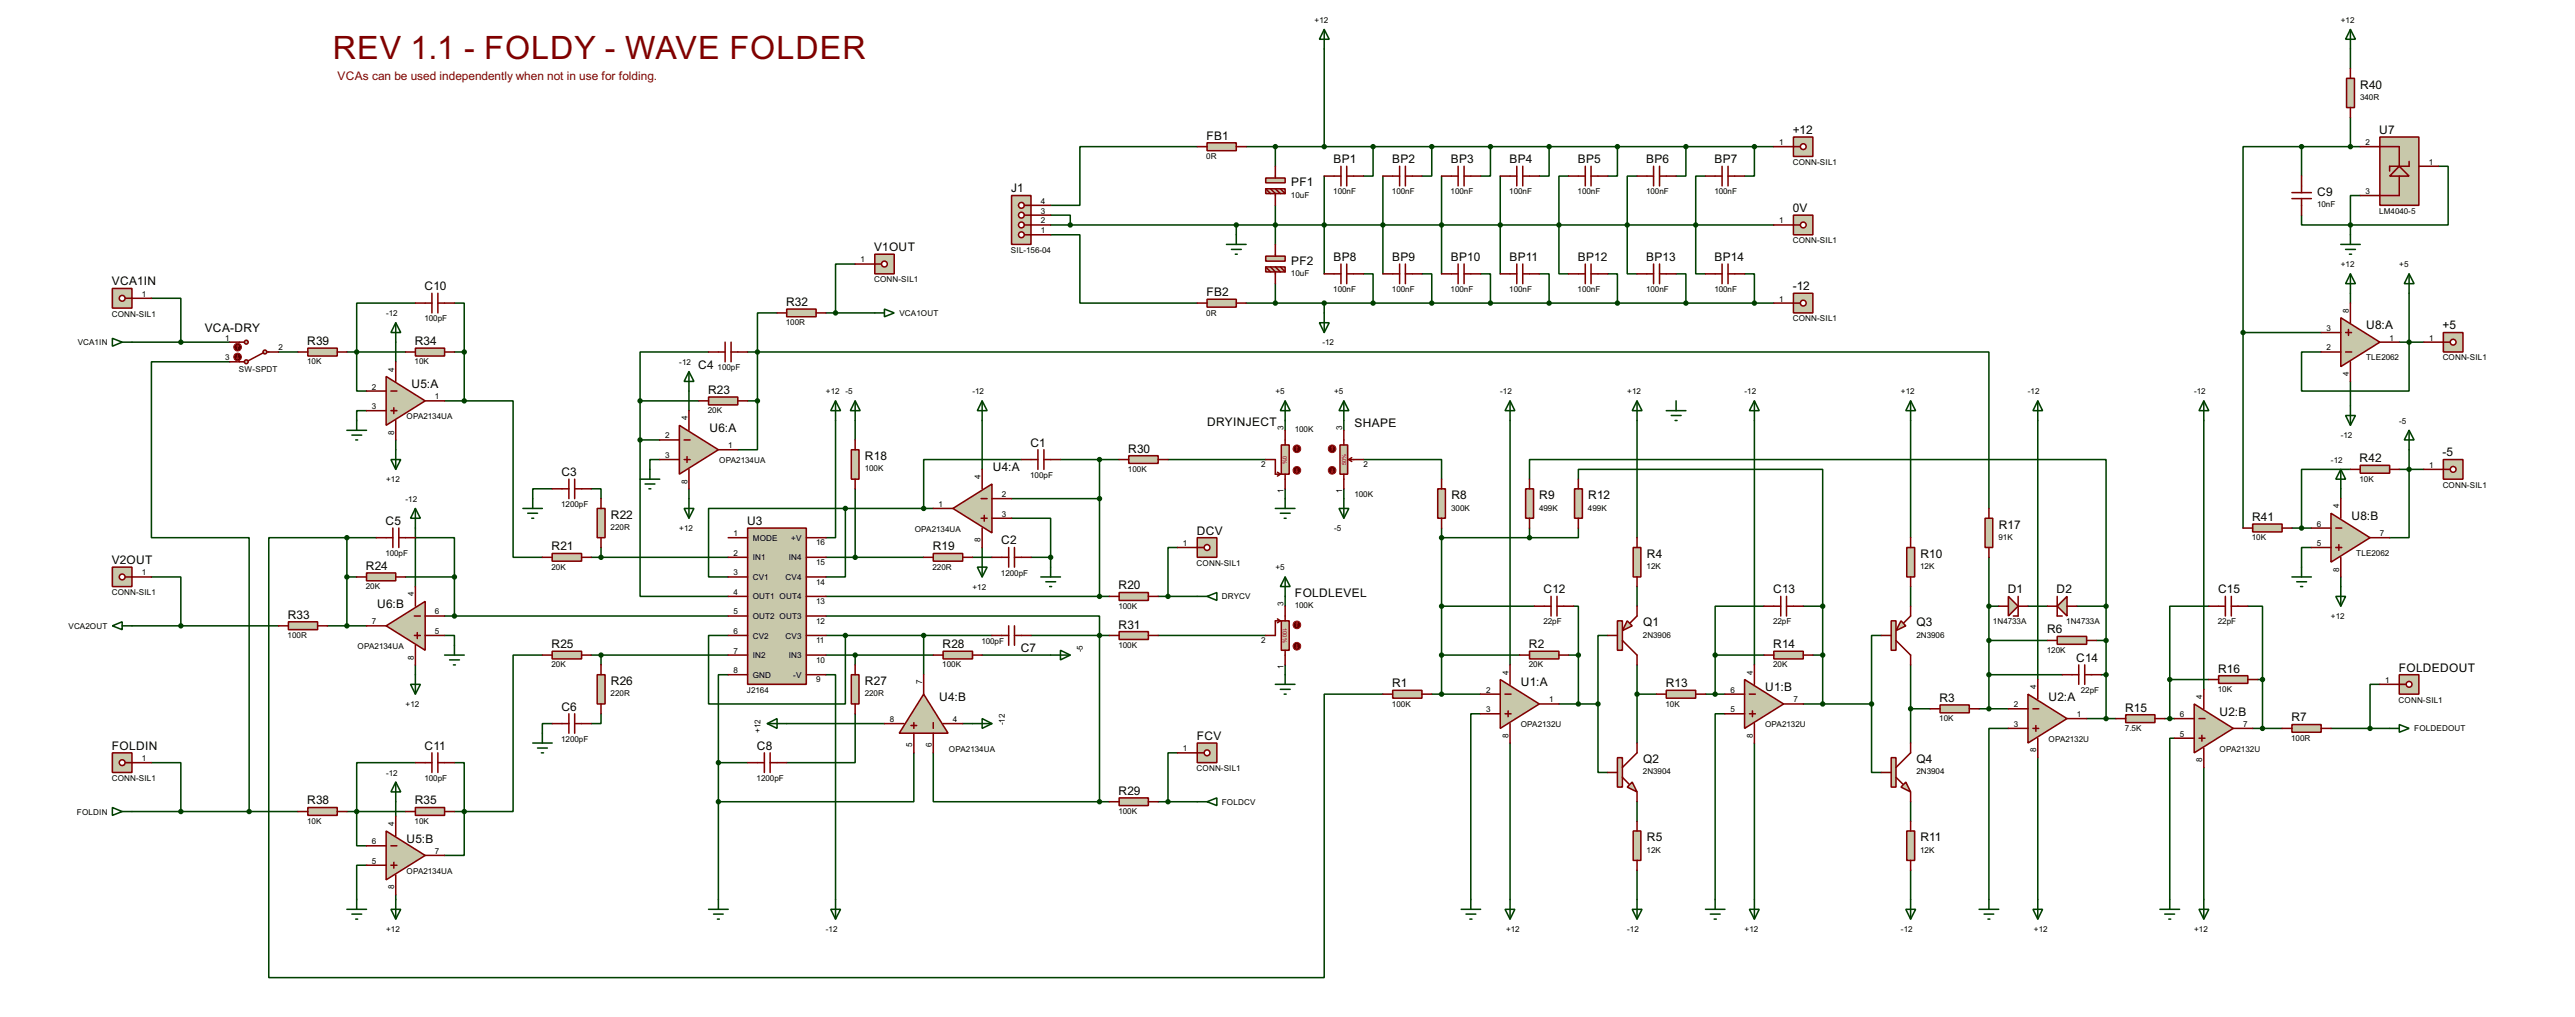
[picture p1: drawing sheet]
<svg xmlns="http://www.w3.org/2000/svg" width="669mm" height="264mm" viewBox="0 0 669 264" stroke-linecap="round" stroke-linejoin="round" font-family="sans-serif">
<defs><g id="words">
<text font-size="9.4" fill="#800000" x="86.5" y="15.2">REV 1.1 - FOLDY - WAVE FOLDER</text>
<text font-size="3.5" fill="#800000" x="87.7" y="20.7">VCAs can be used independently when not in use for folding.</text>
<g font-size="3.5">
<text x="613.4" y="23">R40</text>
<text x="465.9" y="34.8">+12</text>
<text x="618.4" y="34.8">U7</text>
<text x="313.6" y="36.3">FB1</text>
<text x="346.6" y="42.4">BP1</text>
<text x="361.8" y="42.4">BP2</text>
<text x="377.1" y="42.4">BP3</text>
<text x="392.3" y="42.4">BP4</text>
<text x="410.1" y="42.4">BP5</text>
<text x="427.9" y="42.4">BP6</text>
<text x="445.6" y="42.4">BP7</text>
<text x="262.8" y="50">J1</text>
<text x="335.6" y="48.5">PF1</text>
<text x="602.3" y="51">C9</text>
<text x="465.9" y="55.1">0V</text>
<text x="227.2" y="65.3">V1OUT</text>
<text x="335.6" y="68.8">PF2</text>
<text x="346.6" y="67.8">BP8</text>
<text x="361.8" y="67.8">BP9</text>
<text x="377.1" y="67.8">BP10</text>
<text x="392.3" y="67.8">BP11</text>
<text x="410.1" y="67.8">BP12</text>
<text x="427.9" y="67.8">BP13</text>
<text x="445.6" y="67.8">BP14</text>
<text x="29.1" y="74.1">VCA1IN</text>
<text x="110.4" y="75.4">C10</text>
<text x="313.6" y="76.9">FB2</text>
<text x="465.9" y="75.4">-12</text>
<text x="204.3" y="79.5">R32</text>
<text x="53.2" y="86.4">VCA-DRY</text>
<text x="79.9" y="89.6">R39</text>
<text x="107.8" y="89.6">R34</text>
<text x="615" y="85.6">U8:A</text>
<text x="634.8" y="85.6">+5</text>
<text x="181.5" y="95.8">C4</text>
<text x="107" y="100.8">U5:A</text>
<text x="184" y="102.4">R23</text>
<text x="184.4" y="112.3">U6:A</text>
<text x="313.7" y="110.7">DRYINJECT</text>
<text x="352.1" y="111">SHAPE</text>
<text x="224.8" y="119.6">R18</text>
<text x="267.8" y="116.1">C1</text>
<text x="293.2" y="117.6">R30</text>
<text x="634.8" y="118.6">-5</text>
<text x="145.9" y="123.7">C3</text>
<text x="258.1" y="122.4">U4:A</text>
<text x="613.3" y="120.1">R42</text>
<text x="377.2" y="129.7">R8</text>
<text x="400.1" y="129.7">R9</text>
<text x="412.8" y="129.7">R12</text>
<text x="100.2" y="136.4">C5</text>
<text x="158.8" y="134.8">R22</text>
<text x="194.2" y="136.4">U3</text>
<text x="519.5" y="137.4">R17</text>
<text x="585.3" y="135.4">R41</text>
<text x="611.2" y="135.1">U8:B</text>
<text x="143.4" y="143">R21</text>
<text x="242.4" y="143">R19</text>
<text x="260.2" y="141.5">C2</text>
<text x="311" y="138.9">DCV</text>
<text x="29.1" y="146.6">V2OUT</text>
<text x="95.1" y="148.1">R24</text>
<text x="428" y="145">R4</text>
<text x="499.1" y="145">R10</text>
<text x="290.7" y="153.2">R20</text>
<text x="336.6" y="155.1">FOLDLEVEL</text>
<text x="401.2" y="154.2">C12</text>
<text x="460.9" y="154.2">C13</text>
<text x="521.8" y="154.2">D1</text>
<text x="534.5" y="154.2">D2</text>
<text x="576.5" y="154.2">C15</text>
<text x="74.8" y="160.8">R33</text>
<text x="98.1" y="158">U6:B</text>
<text x="290.7" y="163.3">R31</text>
<text x="427" y="162.8">Q1</text>
<text x="498.1" y="162.8">Q3</text>
<text x="532" y="164.6">R6</text>
<text x="143.4" y="168.4">R25</text>
<text x="245" y="168.4">R28</text>
<text x="265.3" y="169.4">C7</text>
<text x="397.4" y="168.4">R2</text>
<text x="460.9" y="168.4">R14</text>
<text x="539.6" y="172">C14</text>
<text x="158.8" y="178">R26</text>
<text x="224.8" y="178">R27</text>
<text x="361.8" y="178.6">R1</text>
<text x="395.3" y="178.3">U1:A</text>
<text x="432.9" y="178.6">R13</text>
<text x="458.8" y="179.6">U1:B</text>
<text x="576.5" y="174.8">R16</text>
<text x="623.4" y="174.5">FOLDEDOUT</text>
<text x="145.9" y="184.7">C6</text>
<text x="244.1" y="182.1">U4:B</text>
<text x="504.1" y="182.4">R3</text>
<text x="532.4" y="182.1">U2:A</text>
<text x="552.3" y="184.9">R15</text>
<text x="576.9" y="185.9">U2:B</text>
<text x="595.5" y="187.5">R7</text>
<text x="29.1" y="194.8">FOLDIN</text>
<text x="110.4" y="194.8">C11</text>
<text x="196.7" y="194.8">C8</text>
<text x="311" y="192.3">FCV</text>
<text x="427" y="198.3">Q2</text>
<text x="498.1" y="198.3">Q4</text>
<text x="79.9" y="209">R38</text>
<text x="107.8" y="209">R35</text>
<text x="290.7" y="206.5">R29</text>
<text x="105.7" y="219">U5:B</text>
<text x="428" y="218.6">R5</text>
<text x="499.1" y="218.6">R11</text>
</g>
<g font-size="2.4">
<text x="341.7" y="5.9">+12</text>
<text x="608.4" y="5.9">+12</text>
<text x="613.4" y="26">340R</text>
<text x="313.5" y="41.3">0R</text>
<text x="462.4" y="37.7">1</text>
<text x="614.8" y="37.7">2</text>
<text x="465.9" y="42.9">CONN-SIL1</text>
<text x="631.2" y="42.8">1</text>
<text x="270.5" y="52.9">4</text>
<text x="335.5" y="51.4">10uF</text>
<text x="346.5" y="50.5">100nF</text>
<text x="361.8" y="50.5">100nF</text>
<text x="377" y="50.5">100nF</text>
<text x="392.3" y="50.5">100nF</text>
<text x="410" y="50.5">100nF</text>
<text x="427.8" y="50.5">100nF</text>
<text x="445.6" y="50.5">100nF</text>
<text x="602.2" y="53.9">10nF</text>
<text x="614.8" y="50.4">3</text>
<text x="270.5" y="58.1">2</text>
<text x="270.5" y="55.5">3</text>
<text x="462.4" y="58.1">1</text>
<text x="618.3" y="55.6">LM4040-5</text>
<text x="262.7" y="65.7">SIL-156-04</text>
<text x="270.5" y="60.6">1</text>
<text x="465.9" y="63.2">CONN-SIL1</text>
<text x="223.7" y="68.2">1</text>
<text x="335.5" y="71.6">10uF</text>
<text x="608.4" y="69.4">+12</text>
<text x="623.6" y="69.4">+5</text>
<text x="36.9" y="77.1">1</text>
<text x="227.2" y="73.4">CONN-SIL1</text>
<text x="346.5" y="75.9">100nF</text>
<text x="361.8" y="75.9">100nF</text>
<text x="377" y="75.9">100nF</text>
<text x="392.3" y="75.9">100nF</text>
<text x="410" y="75.9">100nF</text>
<text x="427.8" y="75.9">100nF</text>
<text x="445.6" y="75.9">100nF</text>
<text x="29" y="82.2">CONN-SIL1</text>
<text x="100.4" y="82.1">-12</text>
<text x="110.3" y="83.5">100pF</text>
<text x="233.7" y="82.1">VCA1OUT</text>
<text x="313.5" y="82">0R</text>
<text x="462.4" y="78.3">1</text>
<text x="465.9" y="83.5">CONN-SIL1</text>
<text x="610.5" y="81.3" transform="rotate(-90 610.5 81.3)">8</text>
<text x="20.2" y="89.7">VCA1IN</text>
<text x="58.6" y="88.5">1</text>
<text x="204.3" y="84.5">100R</text>
<text x="343.7" y="89.7">-12</text>
<text x="604.7" y="86">3</text>
<text x="621.1" y="88.5">1</text>
<text x="631.3" y="88.5">1</text>
<text x="58.6" y="93.6">3</text>
<text x="72.4" y="91.1">2</text>
<text x="79.8" y="94.7">10K</text>
<text x="107.8" y="94.7">10K</text>
<text x="176.6" y="94.8">-12</text>
<text x="604.7" y="91.1">2</text>
<text x="614.9" y="93.7">TLE2062</text>
<text x="634.8" y="93.7">CONN-SIL1</text>
<text x="62.1" y="96.7">SW-SPDT</text>
<text x="96.7" y="101.2">2</text>
<text x="102.5" y="96.6" transform="rotate(-90 102.5 96.6)">4</text>
<text x="186.5" y="96.2">100pF</text>
<text x="610.4" y="97.7" transform="rotate(-90 610.4 97.7)">4</text>
<text x="96.7" y="106.3">3</text>
<text x="113.1" y="103.8">1</text>
<text x="184" y="107.4">20K</text>
<text x="214.7" y="102.4">+12 -5</text>
<text x="252.8" y="102.4">-12</text>
<text x="331.5" y="102.4">+5</text>
<text x="346.7" y="102.4">+5</text>
<text x="389.9" y="102.4">-12</text>
<text x="422.9" y="102.4">+12</text>
<text x="453.4" y="102.4">-12</text>
<text x="494.1" y="102.4">+12</text>
<text x="527.1" y="102.4">-12</text>
<text x="570.3" y="102.4">-12</text>
<text x="102.5" y="113" transform="rotate(-90 102.5 113)">8</text>
<text x="105.6" y="108.9">OPA2134UA</text>
<text x="172.9" y="113.9">2</text>
<text x="178.7" y="109.3" transform="rotate(-90 178.7 109.3)">4</text>
<text x="333.6" y="111.8" transform="rotate(-90 333.6 111.8)">3</text>
<text x="336.5" y="112.3">100K</text>
<text x="348.9" y="111.8" transform="rotate(-90 348.9 111.8)">3</text>
<text x="608.4" y="113.9">-12</text>
<text x="623.6" y="110.1">-5</text>
<text x="172.9" y="119">3</text>
<text x="189.3" y="116.5">1</text>
<text x="100.4" y="125.3">+12</text>
<text x="178.7" y="125.6" transform="rotate(-90 178.7 125.6)">8</text>
<text x="186.9" y="120.4">OPA2134UA</text>
<text x="224.8" y="122.5">100K</text>
<text x="254.9" y="124.5" transform="rotate(-90 254.9 124.5)">4</text>
<text x="267.8" y="124.2">100pF</text>
<text x="293.2" y="122.6">100K</text>
<text x="327.8" y="121.4">2</text>
<text x="354.4" y="121.4">2</text>
<text x="605.8" y="120.2">-12</text>
<text x="613.2" y="125.2">10K</text>
<text x="631.3" y="121.6">1</text>
<text x="105.4" y="130.4">-12</text>
<text x="145.9" y="131.8">1200pF</text>
<text x="244" y="131.7">1</text>
<text x="260.4" y="129.2">2</text>
<text x="333.6" y="128.2" transform="rotate(-90 333.6 128.2)">1</text>
<text x="348.9" y="128.2" transform="rotate(-90 348.9 128.2)">1</text>
<text x="352" y="129.2">100K</text>
<text x="634.8" y="126.7">CONN-SIL1</text>
<text x="158.7" y="137.7">220R</text>
<text x="260.4" y="134.3">3</text>
<text x="377.2" y="132.7">300K</text>
<text x="400" y="132.7">499K</text>
<text x="412.7" y="132.7">499K</text>
<text x="602.1" y="136.8">6</text>
<text x="608" y="132.1" transform="rotate(-90 608 132.1)">4</text>
<text x="176.6" y="138">+12</text>
<text x="190.6" y="139.3">1</text>
<text x="195.6" y="140.5">MODE</text>
<text x="205.6" y="140.5">+V</text>
<text x="212.1" y="141.7">16</text>
<text x="237.7" y="138.1">OPA2134UA</text>
<text x="254.9" y="140.8" transform="rotate(-90 254.9 140.8)">8</text>
<text x="307.5" y="141.9">1</text>
<text x="346.7" y="138">-5</text>
<text x="519.4" y="140.3">91K</text>
<text x="585.3" y="140.4">10K</text>
<text x="602.1" y="141.9">5</text>
<text x="618.5" y="139.3">7</text>
<text x="36.9" y="149.5">1</text>
<text x="100.2" y="144.5">100pF</text>
<text x="143.3" y="148">20K</text>
<text x="190.6" y="144.4">2</text>
<text x="190.6" y="149.5">3</text>
<text x="195.6" y="145.6">IN1</text>
<text x="205" y="145.6">IN4</text>
<text x="212.1" y="146.8">15</text>
<text x="242.4" y="148">220R</text>
<text x="260.2" y="149.6">1200pF</text>
<text x="311" y="147">CONN-SIL1</text>
<text x="331.5" y="148.2">+5</text>
<text x="428" y="147.9">12K</text>
<text x="499.1" y="147.9">12K</text>
<text x="608" y="148.5" transform="rotate(-90 608 148.5)">8</text>
<text x="612.4" y="144.5">TLE2062</text>
<text x="29" y="154.6">CONN-SIL1</text>
<text x="95.1" y="153.1">20K</text>
<text x="107.6" y="155" transform="rotate(-90 107.6 155)">4</text>
<text x="190.6" y="154.6">4</text>
<text x="195.6" y="150.7">CV1</text>
<text x="195.6" y="155.8">OUT1 OUT4</text>
<text x="204.2" y="150.7">CV4</text>
<text x="212.1" y="151.9">14</text>
<text x="252.8" y="153.2">+12</text>
<text x="317.5" y="155.8">DRYCV</text>
<text x="113.1" y="159.7">6</text>
<text x="190.6" y="159.7">5</text>
<text x="195.6" y="160.9">OUT2 OUT3</text>
<text x="212.1" y="157">13</text>
<text x="290.7" y="158.2">100K</text>
<text x="333.6" y="157.5" transform="rotate(-90 333.6 157.5)">3</text>
<text x="336.5" y="158.1">100K</text>
<text x="605.8" y="160.9">+12</text>
<text x="17.8" y="163.4">VCA2OUT</text>
<text x="74.8" y="165.8">100R</text>
<text x="96.7" y="162.2">7</text>
<text x="113.1" y="164.7">5</text>
<text x="190.6" y="164.7">6</text>
<text x="195.6" y="165.9">CV2</text>
<text x="204.2" y="165.9">CV3</text>
<text x="212.1" y="162.1">12</text>
<text x="212.1" y="167.1">11</text>
<text x="255.1" y="167.3">100pF</text>
<text x="327.8" y="167.1">2</text>
<text x="401.1" y="162.3">22pF</text>
<text x="427" y="165.7">2N3906</text>
<text x="460.8" y="162.3">22pF</text>
<text x="498.1" y="165.7">2N3906</text>
<text x="518" y="162.3">1N4733A</text>
<text x="537" y="162.3">1N4733A</text>
<text x="576.4" y="162.3">22pF</text>
<text x="92.9" y="168.6">OPA2134UA</text>
<text x="107.6" y="171.4" transform="rotate(-90 107.6 171.4)">8</text>
<text x="143.3" y="173.4">20K</text>
<text x="190.6" y="169.8">7</text>
<text x="195.6" y="171">IN2</text>
<text x="205" y="171">IN3</text>
<text x="212.1" y="172.2">10</text>
<text x="244.9" y="173.4">100K</text>
<text x="281.5" y="169.5" transform="rotate(-90 281.5 169.5)">-5</text>
<text x="290.7" y="168.4">100K</text>
<text x="333.6" y="173.9" transform="rotate(-90 333.6 173.9)">1</text>
<text x="397.3" y="173.4">20K</text>
<text x="460.8" y="173.4">20K</text>
<text x="532" y="169.6">120K</text>
<text x="190.6" y="174.9">8</text>
<text x="195.6" y="176.1">GND</text>
<text x="206.2" y="176.1">-V</text>
<text x="212.1" y="177.3">9</text>
<text x="239.7" y="177.8" transform="rotate(-90 239.7 177.8)">7</text>
<text x="386.2" y="180">2</text>
<text x="392.1" y="175.3" transform="rotate(-90 392.1 175.3)">4</text>
<text x="449.7" y="180">6</text>
<text x="455.6" y="175.3" transform="rotate(-90 455.6 175.3)">4</text>
<text x="529.2" y="179.1" transform="rotate(-90 529.2 179.1)">4</text>
<text x="576.4" y="179.8">10K</text>
<text x="619.9" y="177.4">1</text>
<text x="105.4" y="183.7">+12</text>
<text x="158.7" y="180.9">220R</text>
<text x="194.1" y="180">J2164</text>
<text x="224.8" y="180.9">220R</text>
<text x="361.8" y="183.6">100K</text>
<text x="386.2" y="185.1">3</text>
<text x="402.6" y="182.5">1</text>
<text x="432.9" y="183.6">10K</text>
<text x="449.7" y="185.1">5</text>
<text x="466.1" y="182.5">7</text>
<text x="523.4" y="183.8">2</text>
<text x="540.8" y="180">22pF</text>
<text x="572.3" y="181.7" transform="rotate(-90 572.3 181.7)">4</text>
<text x="623.4" y="182.6">CONN-SIL1</text>
<text x="197.6" y="190.5" transform="rotate(-90 197.6 190.5)">+12</text>
<text x="231.3" y="187.6">8</text>
<text x="247.7" y="187.6">4</text>
<text x="261.2" y="188.5" transform="rotate(-90 261.2 188.5)">-12</text>
<text x="392.1" y="191.7" transform="rotate(-90 392.1 191.7)">8</text>
<text x="395.2" y="188.9">OPA2132U</text>
<text x="455.6" y="191.7" transform="rotate(-90 455.6 191.7)">8</text>
<text x="458.7" y="188.9">OPA2132U</text>
<text x="504" y="187.4">10K</text>
<text x="523.4" y="188.9">3</text>
<text x="539.8" y="186.3">1</text>
<text x="552.3" y="190">7.5K</text>
<text x="566.6" y="191.4">5</text>
<text x="566.6" y="186.3">6</text>
<text x="583" y="188.9">7</text>
<text x="627.4" y="190.1">FOLDEDOUT</text>
<text x="36.9" y="197.8">1</text>
<text x="145.9" y="192.7">1200pF</text>
<text x="237.1" y="194.2" transform="rotate(-90 237.1 194.2)">5</text>
<text x="242.2" y="194.2" transform="rotate(-90 242.2 194.2)">6</text>
<text x="246.6" y="195.3">OPA2134UA</text>
<text x="307.5" y="195.2">1</text>
<text x="529.2" y="195.5" transform="rotate(-90 529.2 195.5)">8</text>
<text x="532.4" y="192.7">OPA2132U</text>
<text x="576.8" y="195.3">OPA2132U</text>
<text x="595.5" y="192.5">100R</text>
<text x="29" y="202.9">CONN-SIL1</text>
<text x="100.4" y="201.5">-12</text>
<text x="110.3" y="202.9">100pF</text>
<text x="196.7" y="202.9">1200pF</text>
<text x="311" y="200.4">CONN-SIL1</text>
<text x="427" y="201.2">2N3904</text>
<text x="498.1" y="201.2">2N3904</text>
<text x="572.4" y="198" transform="rotate(-90 572.4 198)">8</text>
<text x="317.5" y="209.1">FOLDCV</text>
<text x="20" y="211.7">FOLDIN</text>
<text x="79.8" y="214.1">10K</text>
<text x="102.5" y="214.7" transform="rotate(-90 102.5 214.7)">4</text>
<text x="107.8" y="214.1">10K</text>
<text x="290.7" y="211.5">100K</text>
<text x="96.7" y="219.4">6</text>
<text x="113.1" y="221.9">7</text>
<text x="428" y="221.6">12K</text>
<text x="499.1" y="221.6">12K</text>
<text x="96.7" y="224.4">5</text>
<text x="105.6" y="227">OPA2134UA</text>
<text x="102.4" y="231.1" transform="rotate(-90 102.4 231.1)">8</text>
<text x="100.4" y="242.1">+12</text>
<text x="214.7" y="242.1">-12</text>
<text x="391.4" y="242.1">+12</text>
<text x="422.9" y="242.1">-12</text>
<text x="453.4" y="242.1">+12</text>
<text x="494.1" y="242.1">-12</text>
<text x="528.6" y="242.1">+12</text>
<text x="570.3" y="242.1">+12</text>
</g>
<g font-size="1.7" fill="#c00000">
<text x="333.4" y="118.4" transform="rotate(90 333.4 118.4)">0%</text>
<text x="349.9" y="120.9" transform="rotate(-90 349.9 120.9)">50%</text>
<text x="333.4" y="163.3" transform="rotate(90 333.4 163.3)">100%</text>
</g>
</g></defs>
<g fill="none" stroke="#004000" stroke-width=".4">
<path d="M344.2 12.7v25.4M610.9 12.7v5.1M311.2 38.1h-30.5v15.3h-7.6M323.9 38.1h137.1M331.5 38.1v5.1M356.9 38.1v7.7h-2.5M372.1 38.1v7.7h-2.5M387.4 38.1v7.7h-2.6M402.6 38.1v7.7h-2.5M420.4 38.1v7.7h-2.5M438.2 38.1v7.7h-2.6M456 38.1v7.7h-2.6"/>
<path d="M598.2 38.1h-15.2v48.3M598.2 38.1h15.2M598.2 38.1v7.7M610.9 30.5v7.6M273.1 55.9h5.1v2.6M273.1 58.5h187.9M321.3 58.5v2.5M331.5 53.4v10.1M344.2 45.8v25.4M359.4 45.8v25.4M374.7 45.8v25.4M389.9 45.8v25.4"/>
<path d="M407.7 45.8h-2.5v25.4h2.5M425.5 45.8h-2.6v25.4h2.6M443.3 45.8h-2.6v25.4h2.6M598.2 55.9v2.6h12.7M610.9 58.5v2.5M613.4 50.8h-2.5v7.7M633.8 43.2h2.5v15.3h-25.4M39.4 77.5h7.6v11.4M108 78.8h-15.3v22.8h2.6M118.1 78.8h2.6v12.7M222.3 68.6h-5.1v12.7M273.1 61h7.6v17.8h30.5"/>
<path d="M323.9 78.8h137.1M331.5 73.7v5.1M344.2 78.8v2.5M354.4 71.2h2.5v7.6M369.6 71.2h2.5v7.6M384.8 71.2h2.6v7.6M400.1 71.2h2.5v7.6M417.9 71.2h2.5v7.6M435.6 71.2h2.6v7.6M453.4 71.2h2.6v7.6M610.9 76.2v2.6M626.1 76.2v25.4h-27.9v-10.1h5.1"/>
<path d="M34.3 88.9h25.4M59.7 94h-20.3v45.7h25.4v71.2M72.4 91.5h5.1M90.2 91.5h15.2M102.9 88.9v5.1M118.1 91.5h2.6M120.7 91.5v12.7M184.2 91.5h-17.8v12.7M194.3 91.5h2.6M196.9 91.5h320v40.6M196.9 91.5v12.7M202 81.3h-5.1v10.2"/>
<path d="M214.7 81.3h12.7M583 86.4v50.8M583 86.4h20.3M610.9 99.1v6.4M623.6 88.9h6.4M95.3 106.7h-2.6v2.6M102.9 114.3v2.6M115.6 104.2h5.1M120.7 104.2h12.7v40.6h7.6M166.4 114.3v40.7h22.9M166.4 104.2h15.2M166.4 114.3h5.1"/>
<path d="M166.4 104.2v10.1M171.5 119.4h-2.6v2.6M179.1 101.6v5.1M194.3 104.2h2.6M196.9 104.2v12.7h-5.1M217.2 109.3v30.4h-2.5M222.3 109.3v5M255.3 109.3v12.7M265.5 119.4h-25.4v12.7M275.6 119.4h15.3M285.8 119.4v35.6M303.6 119.4h25.4"/>
<path d="M334 109.3v2.5M349.3 109.3v2.5M354.4 119.4h20.3v5.1M392.5 109.3v63.5M425.5 109.3v30.4M456 109.3v63.5M496.6 109.3v30.4M529.6 109.3v67.3M572.8 109.3v69.8M626.1 116.9v22.8h-5M90.2 139.7h-20.3v114.3h274.3v-73.6h15.2M90.2 139.7v22.9"/>
<path d="M90.2 139.7h7.6M108 139.7h10.1v10.2M108 137.2v15.2M143.5 127h-5v2.6M153.7 127h2.5v2.6M179.1 127v2.6M219.7 132.1h-35.5v17.8h5.1M219.7 132.1v17.8h-5M219.7 132.1h22.9M222.3 127v17.8M262.9 134.7h10.2v10.1M262.9 129.6h22.9"/>
<path d="M334 127v2.6M349.3 127v2.6M374.7 137.2v43.2M374.7 139.7h22.8M397.5 124.5v-5.1h149.9v38.1M397.5 137.2v2.5M410.2 124.5v-2.5h63.5v35.5M410.2 137.2v2.5h-12.7M595.7 137.2h5M608.4 127v2.6M610.9 122h-12.7v15.2M623.6 122h6.4"/>
<path d="M39.4 149.9h7.6v12.7M90.2 149.9h2.5M105.4 149.9h12.7M118.1 149.9v10.2M153.7 144.8h35.6M156.2 142.3v2.5M214.7 144.8h25.4M214.7 155h73.6M252.8 144.8h5M255.3 142.3v2.5M268 144.8h5.1M273.1 144.8v2.6"/>
<path d="M301 155h10.2M306.1 142.3h-2.5v12.7M334 155v2.5M374.7 157.5h24.1M409 157.5h1.2v12.7M425.5 152.4v5.1M458.5 157.5h-12.7v12.7M468.7 157.5h5M473.7 157.5v25.4M496.6 152.4v5.1M516.9 157.5h2.6M516.9 144.8v39.4"/>
<path d="M527.1 157.5h5.1M539.8 157.5h7.6M547.4 157.5v29.2M574.1 157.5h-10.2v19.1M584.2 157.5h3.8v19.1M600.7 142.3h-2.5v5.1M608.4 149.9v2.5M34.3 162.6h38.1M85.1 162.6h10.2M108 172.8v2.5M115.6 165.1h2.5v2.6M115.6 160.1h73.7"/>
<path d="M141 170.2h-7.6v40.7h-12.7M153.7 170.2h35.6M156.2 170.2v2.6M189.3 175.3h-2.6v22.9M189.3 165.1h-5.1v17.8h35.5v-17.8M214.7 175.3h2.5v58.4M214.7 160.1h71.1v48.2M214.7 170.2h27.9M214.7 165.1h43.1M222.3 170.2v2.6M240.1 165.1v10.2M255.3 170.2h17.8"/>
<path d="M268 165.1h20.3M301 165.1h28M334 172.8v2.5M374.7 170.2h20.3M407.7 170.2h2.5M410.2 170.2v12.7M417.9 165.1h-2.6v17.8M425.5 172.8v20.3M445.8 170.2h12.7M445.8 170.2v10.2M471.2 170.2h2.5M489 165.1h-2.6v17.8"/>
<path d="M496.6 172.8v20.3M516.9 166.4h15.3M516.9 175.3h19.1M544.9 166.4h2.5M546.1 175.3h1.3M563.9 176.6h10.2M563.9 176.6v10.1M586.8 176.6h1.2M588 176.6v12.7M618.5 177.8h-2.5v11.5M39.4 198.2h7.6v12.7M108 198.2h-15.3v21.6h2.6"/>
<path d="M118.1 198.2h2.6v12.7M143.5 188h-2.5v2.5M156.2 185.5v2.5h-2.5M186.7 198.2v35.5M186.7 198.2h7.6M204.5 188h25.4M222.3 185.5v12.7h-17.8M237.5 195.6v12.7h-50.8M242.6 195.6v12.7h43.2M250.2 188h2.6M306.1 195.6h-2.5v12.7M372.1 180.4h12.7"/>
<path d="M384.8 185.5h-2.5v48.2M392.5 193.1v40.6M405.2 182.9h10.1M415.3 182.9v17.8h2.6M425.5 180.4h5.1M443.3 180.4h5M448.3 185.5h-2.5v48.2M456 193.1v40.6M468.7 182.9h17.7M486.4 182.9v17.8h2.6M496.6 184.2h5.1M514.4 184.2h7.6"/>
<path d="M522 189.3h-5.1v44.4M529.6 196.9v36.8M542.3 186.7h7.6M562.6 186.7h2.6M565.2 191.8h-1.3v41.9M572.8 199.4v34.3M585.5 189.3h7.6M605.8 189.3h15.3M34.3 210.9h43.2M90.2 210.9h15.2M102.9 208.3v3.8M118.1 210.9h2.6"/>
<path d="M120.7 210.9v11.4h-5.1M285.8 208.3h2.5M301 208.3h10.2M425.5 208.3v5.1M496.6 208.3v5.1M95.3 224.8h-2.6v8.9M102.9 232.5v1.2M425.5 226.1v7.6M496.6 226.1v7.6"/>
</g>
<path d="M362 179.4h7.6v2h-7.6z" fill="#c8c8aa" stroke="#800000" stroke-width=".4"/>
<path d="M359.4 180.4h2.6M369.6 180.4h2.5" fill="none" stroke="#800000" stroke-width=".4"/>
<path d="M392.5 104.2l1.2 2.5h-2.5zM392.5 104.2v5.1M391.2 236.3h2.5l-1.2 2.5zM392.5 233.7v5.1" fill="none" stroke="#004000" stroke-width=".4"/>
<path d="M397.5 169.2h7.7v2h-7.7z" fill="#c8c8aa" stroke="#800000" stroke-width=".4"/>
<path d="M395 170.2h2.5M405.2 170.2h2.5" fill="none" stroke="#800000" stroke-width=".4"/>
<path d="M422.9 161.3l1.3 1.3-2.5 1.3z" fill="#c8c8aa" stroke="#800000" stroke-width=".4"/>
<path d="M420.4 161.3h1.3v7.7h-1.3z" fill="#c8c8aa" stroke="#800000" stroke-width=".4"/>
<path d="M425.5 157.5v2.6l-1.8 1.7M417.9 165.1h2.5M421.7 166.4l3.8 3.8v2.6" fill="none" stroke="#800000" stroke-width=".4"/>
<path d="M422.9 204.5l1.3-1.3 1.3 2.6z" fill="#c8c8aa" stroke="#800000" stroke-width=".4"/>
<path d="M420.4 196.9h1.3v7.6h-1.3z" fill="#c8c8aa" stroke="#800000" stroke-width=".4"/>
<path d="M425.5 193.1v2.5l-3.8 3.8M417.9 200.7h2.5M421.7 202l1.7 1.8M425.5 205.8v2.5" fill="none" stroke="#800000" stroke-width=".4"/>
<circle cx="415.3" cy="182.9" r=".5" fill="#004000" stroke="#004000" stroke-width=".4"/>
<path d="M504.2 183.2h7.6v2h-7.6z" fill="#c8c8aa" stroke="#800000" stroke-width=".4"/>
<path d="M501.7 184.2h2.5M511.8 184.2h2.6" fill="none" stroke="#800000" stroke-width=".4"/>
<path d="M424.5 142.3h2v7.6h-2z" fill="#c8c8aa" stroke="#800000" stroke-width=".4"/>
<path d="M425.5 139.7v2.6M425.5 149.9v2.5" fill="none" stroke="#800000" stroke-width=".4"/>
<path d="M424.5 215.9h2v7.7h-2z" fill="#c8c8aa" stroke="#800000" stroke-width=".4"/>
<path d="M425.5 213.4v2.5M425.5 223.6v2.5" fill="none" stroke="#800000" stroke-width=".4"/>
<path d="M514.4 236.3h5.1M515.7 237.5h2.5M516.7 238.8h.5M516.9 233.7v2.6" fill="none" stroke="#004000" stroke-width=".4"/>
<path d="M534.7 165.4h7.6v2h-7.6z" fill="#c8c8aa" stroke="#800000" stroke-width=".4"/>
<path d="M532.2 166.4h2.5M542.3 166.4h2.6" fill="none" stroke="#800000" stroke-width=".4"/>
<path d="M529.6 104.2l1.3 2.5h-2.5zM529.6 104.2v5.1M528.4 236.3h2.5l-1.3 2.5zM529.6 233.7v5.1" fill="none" stroke="#004000" stroke-width=".4"/>
<path d="M595.7 188.3h7.6v2h-7.6z" fill="#c8c8aa" stroke="#800000" stroke-width=".4"/>
<path d="M593.1 189.3h2.6M603.3 189.3h2.5" fill="none" stroke="#800000" stroke-width=".4"/>
<path d="M425.5 104.2l1.3 2.5h-2.6zM425.5 104.2v5.1M621.1 189.3h2.5M623.6 188.3l2.5 1-2.5 1zM424.2 236.3h2.6l-1.3 2.5zM425.5 233.7v5.1" fill="none" stroke="#004000" stroke-width=".4"/>
<path d="M373.7 127h2v7.7h-2z" fill="#c8c8aa" stroke="#800000" stroke-width=".4"/>
<path d="M374.7 124.5v2.5M374.7 134.7v2.5" fill="none" stroke="#800000" stroke-width=".4"/>
<path d="M348.3 115.6h2v7.6h-2z" fill="#c8c8aa" stroke="#800000" stroke-width=".4"/>
<path d="M349.3 111.8v3.8M350.6 119.4l.7 .5M350.6 119.4h3.8M351.3 118.9l-.7 .5M349.3 123.2v3.8" fill="none" stroke="#800000" stroke-width=".4"/>
<circle cx="346.2" cy="116.6" r="1" fill="#400000" stroke="#f00" stroke-width=".26"/>
<path d="M346.2 116.1l-.2 .3M346.2 116.1l.3 .3M346.2 116.1v1" fill="none" stroke="#f00" stroke-width=".26"/>
<circle cx="346.2" cy="122.2" r="1" fill="#400000" stroke="#f00" stroke-width=".26"/>
<path d="M346 122.5l.2 .2M346.2 121.7v1M346.5 122.5l-.3 .2" fill="none" stroke="#f00" stroke-width=".26"/>
<path d="M349.3 104.2l1.3 2.5h-2.6zM349.3 104.2v5.1M348 132.1h2.6l-1.3 2.6zM349.3 129.6v5.1" fill="none" stroke="#004000" stroke-width=".4"/>
<path d="M396.5 127h2.1v7.7h-2.1z" fill="#c8c8aa" stroke="#800000" stroke-width=".4"/>
<path d="M397.5 124.5v2.5M397.5 134.7v2.5" fill="none" stroke="#800000" stroke-width=".4"/>
<circle cx="547.3" cy="166.4" r=".5" fill="#004000" stroke="#004000" stroke-width=".4"/>
<path d="M522 155l2.5 2.5-2.5 2.6z" fill="#c8c8aa" stroke="#800000" stroke-width=".4"/>
<path d="M519.5 157.5h2.5M524.5 155v5.1h-1.2M524.5 157.5h2.6" fill="none" stroke="#800000" stroke-width=".4"/>
<path d="M537.2 155v5.1l-2.5-2.6z" fill="#c8c8aa" stroke="#800000" stroke-width=".4"/>
<path d="M532.2 157.5h2.5M534.7 155v5.1h1.3M537.2 157.5h2.6" fill="none" stroke="#800000" stroke-width=".4"/>
<circle cx="516.9" cy="166.4" r=".5" fill="#004000" stroke="#004000" stroke-width=".4"/>
<path d="M494.1 161.3l1.2 1.3-2.5 1.3z" fill="#c8c8aa" stroke="#800000" stroke-width=".4"/>
<path d="M491.5 161.3h1.3v7.7h-1.3z" fill="#c8c8aa" stroke="#800000" stroke-width=".4"/>
<path d="M496.6 157.5v2.6l-1.8 1.7M489 165.1h2.5M492.8 166.4l3.8 3.8v2.6" fill="none" stroke="#800000" stroke-width=".4"/>
<path d="M495.3 203.2l1.3 2.6-2.5-1.3z" fill="#c8c8aa" stroke="#800000" stroke-width=".4"/>
<path d="M491.5 196.9h1.3v7.6h-1.3z" fill="#c8c8aa" stroke="#800000" stroke-width=".4"/>
<path d="M496.6 193.1v2.5l-3.8 3.8M489 200.7h2.5M492.8 202l1.8 1.8M496.6 205.8v2.5" fill="none" stroke="#800000" stroke-width=".4"/>
<path d="M495.6 142.3h2v7.6h-2z" fill="#c8c8aa" stroke="#800000" stroke-width=".4"/>
<path d="M496.6 139.7v2.6M496.6 149.9v2.5" fill="none" stroke="#800000" stroke-width=".4"/>
<path d="M495.6 215.9h2v7.7h-2z" fill="#c8c8aa" stroke="#800000" stroke-width=".4"/>
<path d="M496.6 213.4v2.5M496.6 223.6v2.5" fill="none" stroke="#800000" stroke-width=".4"/>
<path d="M456 104.2l1.2 2.5h-2.5zM456 104.2v5.1M496.6 104.2l1.3 2.5h-2.6zM496.6 104.2v5.1M454.7 236.3h2.5l-1.2 2.5zM456 233.7v5.1M495.3 236.3h2.6l-1.3 2.5zM496.6 233.7v5.1" fill="none" stroke="#004000" stroke-width=".4"/>
<g fill="#004000" stroke="#004000" stroke-width=".4">
<circle cx="496.5" cy="184.2" r=".5"/>
<circle cx="374.6" cy="139.7" r=".5"/>
</g>
<path d="M409.2 127h2.1v7.7h-2.1z" fill="#c8c8aa" stroke="#800000" stroke-width=".4"/>
<path d="M410.2 124.5v2.5M410.2 134.7v2.5" fill="none" stroke="#800000" stroke-width=".4"/>
<path d="M443.3 236.3h5M444.5 237.5h2.6M445.5 238.8h.6M445.8 233.7v2.6" fill="none" stroke="#004000" stroke-width=".4"/>
<path d="M433.1 179.4h7.6v2h-7.6z" fill="#c8c8aa" stroke="#800000" stroke-width=".4"/>
<path d="M430.6 180.4h2.5M440.7 180.4h2.6" fill="none" stroke="#800000" stroke-width=".4"/>
<circle cx="425.4" cy="180.4" r=".5" fill="#004000" stroke="#004000" stroke-width=".4"/>
<path d="M461 169.2h7.7v2h-7.7z" fill="#c8c8aa" stroke="#800000" stroke-width=".4"/>
<path d="M458.5 170.2h2.5M468.7 170.2h2.5" fill="none" stroke="#800000" stroke-width=".4"/>
<g fill="#004000" stroke="#004000" stroke-width=".4">
<circle cx="486.4" cy="182.9" r=".5"/>
<circle cx="473.7" cy="170.2" r=".5"/>
</g>
<path d="M552.5 185.7h7.6v2.1h-7.6z" fill="#c8c8aa" stroke="#800000" stroke-width=".4"/>
<path d="M549.9 186.7h2.6M560.1 186.7h2.5" fill="none" stroke="#800000" stroke-width=".4"/>
<path d="M576.6 175.6h7.6v2h-7.6z" fill="#c8c8aa" stroke="#800000" stroke-width=".4"/>
<path d="M574.1 176.6h2.5M584.2 176.6h2.6" fill="none" stroke="#800000" stroke-width=".4"/>
<path d="M433.1 106.7h5.1M434.4 108h2.5M435.4 109.3h.5M435.6 104.2v2.5M572.8 104.2l1.3 2.5h-2.6zM572.8 104.2v5.1M561.4 236.3h5.1M562.6 237.5h2.6M563.7 238.8h.5M563.9 233.7v2.6M571.5 236.3h2.6l-1.3 2.5zM572.8 233.7v5.1" fill="none" stroke="#004000" stroke-width=".4"/>
<path d="M515.9 134.7h2v7.6h-2z" fill="#c8c8aa" stroke="#800000" stroke-width=".4"/>
<path d="M516.9 132.1v2.6M516.9 142.3v2.5" fill="none" stroke="#800000" stroke-width=".4"/>
<path d="M389.9 176.6l10.2 6.3-10.2 6.4z" fill="#c8c8aa" stroke="#800000" stroke-width=".4"/>
<path d="M392.5 172.8v5M384.8 180.4h5.1M384.8 185.5h5.1M391.2 180.4h1.5M391.2 185.5h1.5M392 184.7v1.5M392.5 188v5.1M400.1 182.9h5.1" fill="none" stroke="#800000" stroke-width=".4"/>
<g fill="#004000" stroke="#004000" stroke-width=".4">
<circle cx="410.2" cy="182.9" r=".5"/>
<circle cx="374.6" cy="180.4" r=".5"/>
</g>
<path d="M379.8 236.3h5M381 237.5h2.6M382 238.8h.6M382.3 233.7v2.6" fill="none" stroke="#004000" stroke-width=".4"/>
<path d="M453.4 176.6l10.2 6.3-10.2 6.4z" fill="#c8c8aa" stroke="#800000" stroke-width=".4"/>
<path d="M456 172.8v5M448.3 180.4h5.1M448.3 185.5h5.1M454.7 180.4h1.5M454.7 185.5h1.5M455.5 184.7v1.5M456 188v5.1M463.6 182.9h5.1" fill="none" stroke="#800000" stroke-width=".4"/>
<g fill="#004000" stroke="#004000" stroke-width=".4">
<circle cx="445.7" cy="180.4" r=".5"/>
<circle cx="473.7" cy="182.9" r=".5"/>
</g>
<path d="M527.1 180.4l10.1 6.3-10.1 6.4z" fill="#c8c8aa" stroke="#800000" stroke-width=".4"/>
<path d="M529.6 176.6v5.1M522 184.2h5.1M522 189.3h5.1M528.4 184.2h1.5M528.4 189.3h1.5M529.1 188.5v1.5M529.6 191.8v5.1M537.2 186.7h5.1" fill="none" stroke="#800000" stroke-width=".4"/>
<g fill="#004000" stroke="#004000" stroke-width=".4">
<circle cx="516.9" cy="184.2" r=".5"/>
<circle cx="547.3" cy="186.7" r=".5"/>
</g>
<path d="M570.3 182.9l10.1 6.4-10.1 6.3z" fill="#c8c8aa" stroke="#800000" stroke-width=".4"/>
<path d="M572.8 179.1v5.1M565.2 186.7h5.1M565.2 191.8h5.1M571.5 186.7h1.6M571.5 191.8h1.6M572.3 191.1v1.5M572.8 194.4v5M580.4 189.3h5.1" fill="none" stroke="#800000" stroke-width=".4"/>
<g fill="#004000" stroke="#004000" stroke-width=".4">
<circle cx="563.9" cy="186.7" r=".5"/>
<circle cx="588" cy="189.3" r=".5"/>
</g>
<path d="M194.3 137.2h15.3v40.6h-15.3z" fill="#c8c8aa" stroke="#800000" stroke-width=".4"/>
<g fill="none" stroke="#800000" stroke-width=".4">
<path d="M189.3 139.7h5M209.6 139.7h5.1M189.3 144.8h5M189.3 149.9h5M189.3 155h5M209.6 144.8h5.1M209.6 149.9h5.1M209.6 155h5.1M189.3 160.1h5M189.3 165.1h5M189.3 170.2h5M189.3 175.3h5"/>
<path d="M209.6 160.1h5.1M209.6 165.1h5.1M209.6 170.2h5.1M209.6 175.3h5.1"/>
</g>
<path d="M217.2 104.2l1.3 2.5h-2.6zM217.2 104.2v5.1M184.2 236.3h5.1M185.5 237.5h2.5M186.5 238.8h.5M186.7 233.7v2.6M215.9 236.3h2.6l-1.3 2.5zM217.2 233.7v5.1" fill="none" stroke="#004000" stroke-width=".4"/>
<path d="M247.7 132.1l10.1-6.3v12.7z" fill="#c8c8aa" stroke="#800000" stroke-width=".4"/>
<path d="M265.5 119.4h4.3M269.8 116.9v5.1M271.3 116.9v5.1M271.3 119.4h4.3M242.6 132.1h5.1M255 129.6h1.6M255 134.7h1.6M255.3 122v5M255.3 137.2v5.1M255.8 133.9v1.5M257.8 129.6h5.1M257.8 134.7h5.1" fill="none" stroke="#800000" stroke-width=".4"/>
<path d="M270.5 149.9h5.1M271.8 151.2h2.6M272.8 152.4h.5M273.1 147.4v2.5" fill="none" stroke="#004000" stroke-width=".4"/>
<circle cx="285.7" cy="129.6" r=".5" fill="#004000" stroke="#004000" stroke-width=".4"/>
<path d="M221.3 116.9h2v7.6h-2z" fill="#c8c8aa" stroke="#800000" stroke-width=".4"/>
<path d="M222.3 114.3v2.6M222.3 124.5v2.5" fill="none" stroke="#800000" stroke-width=".4"/>
<path d="M242.6 143.8h7.6v2h-7.6z" fill="#c8c8aa" stroke="#800000" stroke-width=".4"/>
<path d="M240.1 144.8h2.5M250.2 144.8h2.6M257.8 144.8h4.4M262.2 142.3v5.1M263.7 144.8h4.3M263.7 142.3v5.1" fill="none" stroke="#800000" stroke-width=".4"/>
<g fill="#004000" stroke="#004000" stroke-width=".4">
<circle cx="273" cy="144.8" r=".5"/>
<circle cx="222.2" cy="144.8" r=".5"/>
<circle cx="285.7" cy="119.4" r=".5"/>
</g>
<path d="M222.3 104.2l1.3 2.5h-2.6zM222.3 104.2v5.1" fill="none" stroke="#004000" stroke-width=".4"/>
<path d="M290.9 154h7.6v2h-7.6z" fill="#c8c8aa" stroke="#800000" stroke-width=".4"/>
<path d="M288.3 155h2.6M298.5 155h2.5" fill="none" stroke="#800000" stroke-width=".4"/>
<path d="M311.2 155h2.5M313.7 155l2.6-1v2z" fill="none" stroke="#004000" stroke-width=".4"/>
<path d="M143.5 143.8h7.7v2h-7.7z" fill="#c8c8aa" stroke="#800000" stroke-width=".4"/>
<path d="M141 144.8h2.5M151.2 144.8h2.5" fill="none" stroke="#800000" stroke-width=".4"/>
<path d="M155.2 132.1h2.1v7.6h-2.1z" fill="#c8c8aa" stroke="#800000" stroke-width=".4"/>
<path d="M143.5 127h4.4M147.9 124.5v5.1M149.4 124.5v5.1M149.4 127h4.3M156.2 129.6v2.5M156.2 139.7v2.6" fill="none" stroke="#800000" stroke-width=".4"/>
<path d="M135.9 132.1h5.1M137.2 133.4h2.5M138.2 134.7h.5M138.5 129.6v2.5" fill="none" stroke="#004000" stroke-width=".4"/>
<path d="M176.6 110.5l10.1 6.4-10.1 6.3z" fill="#c8c8aa" stroke="#800000" stroke-width=".4"/>
<path d="M171.5 114.3h5.1M171.5 119.4h5.1M177.8 114.3h1.6M177.8 119.4h1.6M178.6 118.7v1.5M179.1 106.7v5.1M186.7 116.9h5.1M179.1 122v5" fill="none" stroke="#800000" stroke-width=".4"/>
<path d="M166.4 124.5h5.1M167.7 125.8h2.5M168.7 127h.5M168.9 122v2.5" fill="none" stroke="#004000" stroke-width=".4"/>
<path d="M184.2 103.2h7.6v2h-7.6z" fill="#c8c8aa" stroke="#800000" stroke-width=".4"/>
<path d="M184.2 91.5h4.3M188.5 88.9v5.1M190 88.9v5.1M190 91.5h4.3M181.6 104.2h2.6M191.8 104.2h2.5" fill="none" stroke="#800000" stroke-width=".4"/>
<g fill="#004000" stroke="#004000" stroke-width=".4">
<circle cx="196.8" cy="104.2" r=".5"/>
<circle cx="166.3" cy="114.3" r=".5"/>
<circle cx="166.3" cy="104.2" r=".5"/>
<circle cx="156.2" cy="144.8" r=".5"/>
</g>
<path d="M179.1 96.6l1.3 2.5h-2.6zM179.1 96.6v5M255.3 104.2l1.3 2.5h-2.6zM255.3 104.2v5.1M177.8 132.1h2.6l-1.3 2.6zM179.1 129.6v5.1M254 147.4h2.6l-1.3 2.5zM255.3 144.8v5.1" fill="none" stroke="#004000" stroke-width=".4"/>
<path d="M100.4 162.6l10.1-6.3v12.7z" fill="#c8c8aa" stroke="#800000" stroke-width=".4"/>
<path d="M108 152.4v5.1M95.3 162.6h5.1M107.7 160.1h1.6M107.7 165.1h1.6M108 167.7v5.1M108.5 164.4v1.5M110.5 160.1h5.1M110.5 165.1h5.1" fill="none" stroke="#800000" stroke-width=".4"/>
<path d="M115.6 170.2h5.1M116.9 171.5h2.5M117.9 172.8h.5M118.1 167.7v2.5" fill="none" stroke="#004000" stroke-width=".4"/>
<path d="M95.3 148.9h7.6v2h-7.6z" fill="#c8c8aa" stroke="#800000" stroke-width=".4"/>
<path d="M97.8 139.7h4.3M102.1 137.2v5.1M103.7 137.2v5.1M103.7 139.7h4.3M92.7 149.9h2.6M102.9 149.9h2.5" fill="none" stroke="#800000" stroke-width=".4"/>
<g fill="#004000" stroke="#004000" stroke-width=".4">
<circle cx="118.1" cy="160.1" r=".5"/>
<circle cx="118.1" cy="149.9" r=".5"/>
<circle cx="90.1" cy="149.9" r=".5"/>
</g>
<path d="M108 132.1l1.3 2.6h-2.6zM108 132.1v5.1M106.7 177.8h2.6l-1.3 2.6zM108 175.3v5.1" fill="none" stroke="#004000" stroke-width=".4"/>
<path d="M143.5 169.2h7.7v2h-7.7z" fill="#c8c8aa" stroke="#800000" stroke-width=".4"/>
<path d="M141 170.2h2.5M151.2 170.2h2.5" fill="none" stroke="#800000" stroke-width=".4"/>
<path d="M155.2 175.3h2.1v7.6h-2.1z" fill="#c8c8aa" stroke="#800000" stroke-width=".4"/>
<path d="M156.2 172.8v2.5M143.5 188h4.4M147.9 185.5v5M149.4 185.5v5M149.4 188h4.3M156.2 182.9v2.6" fill="none" stroke="#800000" stroke-width=".4"/>
<circle cx="156.2" cy="170.2" r=".5" fill="#004000" stroke="#004000" stroke-width=".4"/>
<path d="M138.5 193.1h5M139.7 194.4h2.6M140.7 195.6h.6M141 190.5v2.6" fill="none" stroke="#004000" stroke-width=".4"/>
<path d="M240.1 180.4l6.3 10.1h-12.7z" fill="#c8c8aa" stroke="#800000" stroke-width=".4"/>
<g fill="none" stroke="#800000" stroke-width=".4">
<path d="M240.1 175.3v5.1M257.8 165.1h4.4M262.2 162.6v5.1M263.7 162.6v5.1M263.7 165.1h4.3M194.3 198.2h4.4M198.7 195.6v5.1M200.2 195.6v5.1M200.2 198.2h4.3M229.9 188h5.1M236.8 188.5h1.5M237.5 187.8v1.5"/>
<path d="M237.5 190.5v5.1M242.6 187.8v1.5M242.6 190.5v5.1M245.1 188h5.1"/>
</g>
<g fill="#004000" stroke="#004000" stroke-width=".4">
<circle cx="285.7" cy="165.1" r=".5"/>
<circle cx="186.7" cy="208.3" r=".5"/>
<circle cx="186.7" cy="198.2" r=".5"/>
</g>
<path d="M199.4 188l2.6-1.3v2.6zM199.4 188h5.1M252.8 188h5M255.3 186.7l2.5 1.3-2.5 1.3z" fill="none" stroke="#004000" stroke-width=".4"/>
<path d="M221.3 175.3h2v7.6h-2z" fill="#c8c8aa" stroke="#800000" stroke-width=".4"/>
<path d="M222.3 172.8v2.5M222.3 182.9v2.6" fill="none" stroke="#800000" stroke-width=".4"/>
<path d="M245.1 169.2h7.7v2h-7.7z" fill="#c8c8aa" stroke="#800000" stroke-width=".4"/>
<path d="M242.6 170.2h2.5M252.8 170.2h2.5" fill="none" stroke="#800000" stroke-width=".4"/>
<circle cx="222.2" cy="170.2" r=".5" fill="#004000" stroke="#004000" stroke-width=".4"/>
<path d="M273.1 170.2h5.1M275.6 169l2.6 1.2-2.6 1.3z" fill="none" stroke="#004000" stroke-width=".4"/>
<path d="M290.9 207.3h7.6v2h-7.6z" fill="#c8c8aa" stroke="#800000" stroke-width=".4"/>
<path d="M288.3 208.3h2.6M298.5 208.3h2.5" fill="none" stroke="#800000" stroke-width=".4"/>
<circle cx="285.7" cy="208.3" r=".5" fill="#004000" stroke="#004000" stroke-width=".4"/>
<path d="M311.2 208.3h2.5M313.7 208.3l2.6-1v2z" fill="none" stroke="#004000" stroke-width=".4"/>
<path d="M333 115.6h2.1v7.6h-2.1z" fill="#c8c8aa" stroke="#800000" stroke-width=".4"/>
<path d="M329 119.4h2.5v3.8h1.3M334 111.8v3.8M332 122.7l.8 .5M332.8 123.2l-.8 .5M334 123.2v3.8" fill="none" stroke="#800000" stroke-width=".4"/>
<circle cx="337" cy="116.6" r="1" fill="#400000" stroke="#f00" stroke-width=".26"/>
<path d="M337.1 116.1l.2 .3M337.1 116.1l-.3 .3M337.1 116.1v1" fill="none" stroke="#f00" stroke-width=".26"/>
<circle cx="337" cy="122.2" r="1" fill="#400000" stroke="#f00" stroke-width=".26"/>
<path d="M336.8 122.5l.3 .2M337.1 121.7v1M337.3 122.5l-.2 .2" fill="none" stroke="#f00" stroke-width=".26"/>
<path d="M293.4 118.4h7.6v2h-7.6z" fill="#c8c8aa" stroke="#800000" stroke-width=".4"/>
<path d="M290.9 119.4h2.5M301 119.4h2.6" fill="none" stroke="#800000" stroke-width=".4"/>
<path d="M334 104.2l1.3 2.5h-2.5zM334 104.2v5.1M331.5 132.1h5.1M332.8 133.4h2.5M333.8 134.7h.5M334 129.6v2.5" fill="none" stroke="#004000" stroke-width=".4"/>
<path d="M290.9 164.1h7.6v2.1h-7.6z" fill="#c8c8aa" stroke="#800000" stroke-width=".4"/>
<path d="M288.3 165.1h2.6M298.5 165.1h2.5" fill="none" stroke="#800000" stroke-width=".4"/>
<path d="M333 161.3h2.1v7.7h-2.1z" fill="#c8c8aa" stroke="#800000" stroke-width=".4"/>
<path d="M334 157.5v3.8M332 160.8l.8 .5M332.8 161.3l-.8 .5M332.8 161.3h-1.3v3.8h-2.5M334 169v3.8" fill="none" stroke="#800000" stroke-width=".4"/>
<circle cx="337" cy="162.4" r="1" fill="#400000" stroke="#f00" stroke-width=".26"/>
<path d="M337.1 161.8l.2 .3M337.1 161.8l-.3 .3M337.1 161.8v1.1" fill="none" stroke="#f00" stroke-width=".26"/>
<circle cx="337" cy="167.9" r="1" fill="#400000" stroke="#f00" stroke-width=".26"/>
<path d="M336.8 168.2l.3 .2M337.1 167.4v1M337.3 168.2l-.2 .2" fill="none" stroke="#f00" stroke-width=".26"/>
<path d="M334 149.9l1.3 2.5h-2.5zM334 149.9v5.1M331.5 177.8h5.1M332.8 179.1h2.5M334 175.3v2.5M333.8 180.4h.5" fill="none" stroke="#004000" stroke-width=".4"/>
<g fill="#004000" stroke="#004000" stroke-width=".4">
<circle cx="240" cy="132.1" r=".5"/>
<circle cx="219.7" cy="132.1" r=".5"/>
<circle cx="240" cy="165.1" r=".5"/>
<circle cx="219.7" cy="165.1" r=".5"/>
</g>
<path d="M108 90.5h7.6v2h-7.6z" fill="#c8c8aa" stroke="#800000" stroke-width=".4"/>
<path d="M105.4 91.5h2.6M115.6 91.5h2.5" fill="none" stroke="#800000" stroke-width=".4"/>
<path d="M108 209.8h7.6v2.1h-7.6z" fill="#c8c8aa" stroke="#800000" stroke-width=".4"/>
<path d="M105.4 210.9h2.6M115.6 210.9h2.5" fill="none" stroke="#800000" stroke-width=".4"/>
<path d="M80 209.8h7.7v2.1h-7.7z" fill="#c8c8aa" stroke="#800000" stroke-width=".4"/>
<path d="M77.5 210.9h2.5M87.7 210.9h2.5" fill="none" stroke="#800000" stroke-width=".4"/>
<g fill="#004000" stroke="#004000" stroke-width=".4">
<circle cx="92.7" cy="210.9" r=".5"/>
<circle cx="120.6" cy="210.9" r=".5"/>
</g>
<g fill="none" stroke="#004000" stroke-width=".4">
<path d="M102.9 83.9l1.3 2.5h-2.6zM102.9 83.9v5M90.2 111.8h5.1M91.5 113.1h2.5M92.5 114.3h.5M92.7 109.3v2.5M101.6 119.4h2.6l-1.3 2.6zM102.9 116.9v5.1M29.2 209.8l2.6 1.1-2.6 1zM31.8 210.9h2.5M102.9 203.2l1.3 2.6h-2.6zM102.9 203.2v5.1"/>
<path d="M90.2 236.3h5.1M91.5 237.5h2.5M92.5 238.8h.5M92.7 233.7v2.6M101.6 236.3h2.6l-1.3 2.5zM102.9 233.7v5.1"/>
</g>
<path d="M80 90.5h7.7v2h-7.7z" fill="#c8c8aa" stroke="#800000" stroke-width=".4"/>
<path d="M77.5 91.5h2.5M87.7 91.5h2.5" fill="none" stroke="#800000" stroke-width=".4"/>
<circle cx="92.7" cy="91.5" r=".5" fill="#004000" stroke="#004000" stroke-width=".4"/>
<path d="M344.2 7.7l1.3 2.5h-2.6zM344.2 7.7v5M318.8 63.5h5.1M320.1 64.8h2.5M321.1 66.1h.5M321.3 61v2.5M342.9 83.9h2.6l-1.3 2.5zM344.2 81.3v5.1" fill="none" stroke="#004000" stroke-width=".4"/>
<path d="M313.7 37.1h7.6v2.1h-7.6z" fill="#c8c8aa" stroke="#800000" stroke-width=".4"/>
<path d="M311.2 38.1h2.5M321.3 38.1h2.6" fill="none" stroke="#800000" stroke-width=".4"/>
<path d="M313.7 77.8h7.6v2h-7.6z" fill="#c8c8aa" stroke="#800000" stroke-width=".4"/>
<path d="M311.2 78.8h2.5M321.3 78.8h2.6" fill="none" stroke="#800000" stroke-width=".4"/>
<path d="M262.9 50.8h5.1v12.7h-5.1z" fill="#c8c8aa" stroke="#800000" stroke-width=".4"/>
<path d="M266.2 61h1.8" fill="none" stroke="#800000" stroke-width=".4"/>
<circle cx="265.4" cy="58.5" r=".75" fill="#feffff" stroke="#800000" stroke-width=".4"/>
<path d="M266.2 58.5h1.8" fill="none" stroke="#800000" stroke-width=".4"/>
<circle cx="265.4" cy="55.9" r=".75" fill="#feffff" stroke="#800000" stroke-width=".4"/>
<path d="M266.2 55.9h1.8" fill="none" stroke="#800000" stroke-width=".4"/>
<circle cx="265.4" cy="53.4" r=".75" fill="#feffff" stroke="#800000" stroke-width=".4"/>
<path d="M266.2 53.4h1.8" fill="none" stroke="#800000" stroke-width=".4"/>
<circle cx="265.4" cy="61" r=".75" fill="#feffff" stroke="#800000" stroke-width=".4"/>
<path d="M268 58.5h5.1M268 55.9h5.1M268 53.4h5.1M268 61h5.1" fill="none" stroke="#800000" stroke-width=".4"/>
<circle cx="278.1" cy="58.5" r=".5" fill="#004000" stroke="#004000" stroke-width=".4"/>
<g fill="#c8c8aa" stroke="#800000" stroke-width=".4">
<path d="M329 46.3h5v1.2h-5z"/>
<path d="M329 49.1h5v1.2h-5z"/>
</g>
<path d="M329 49.1l1.2 1.2M330.2 49.1l1.3 1.2v3.1M331.5 43.2v3.1M331.5 49.1l1.3 1.2M332.8 49.1l1.2 1.2" fill="none" stroke="#800000" stroke-width=".4"/>
<g fill="#004000" stroke="#004000" stroke-width=".4">
<circle cx="331.4" cy="38.1" r=".5"/>
<circle cx="331.4" cy="58.5" r=".5"/>
</g>
<g fill="#c8c8aa" stroke="#800000" stroke-width=".4">
<path d="M329 66.6h5v1.3h-5z"/>
<path d="M329 69.4h5v1.3h-5z"/>
</g>
<g fill="none" stroke="#800000" stroke-width=".4">
<path d="M344.2 45.8h4.3M348.5 43.2v5.1M350 43.2v5.1M350 45.8h4.4M359.4 45.8h4.4M363.8 43.2v5.1M365.3 45.8h4.3M365.3 43.2v5.1M374.7 45.8h4.3M379 43.2v5.1M380.5 45.8h4.3M380.5 43.2v5.1"/>
<path d="M389.9 45.8h4.3M394.2 43.2v5.1M395.8 45.8h4.3M395.8 43.2v5.1M329 69.4l1.2 1.3M330.2 69.4l1.3 1.3v3M331.5 63.5v3.1M331.5 69.4l1.3 1.3M332.8 69.4l1.2 1.3M344.2 71.2h4.3M348.5 68.6v5.1M350 68.6v5.1"/>
<path d="M350 71.2h4.4M359.4 71.2h4.4M363.8 68.6v5.1M365.3 68.6v5.1M365.3 71.2h4.3M374.7 71.2h4.3M379 68.6v5.1M380.5 68.6v5.1M380.5 71.2h4.3M389.9 71.2h4.3M394.2 68.6v5.1M395.8 68.6v5.1"/>
<path d="M395.8 71.2h4.3"/>
</g>
<g fill="#004000" stroke="#004000" stroke-width=".4">
<circle cx="331.4" cy="78.8" r=".5"/>
<circle cx="389.9" cy="58.5" r=".5"/>
<circle cx="374.6" cy="58.5" r=".5"/>
<circle cx="359.4" cy="58.5" r=".5"/>
<circle cx="344.1" cy="58.5" r=".5"/>
<circle cx="344.1" cy="38.1" r=".5"/>
<circle cx="356.8" cy="38.1" r=".5"/>
<circle cx="372.1" cy="38.1" r=".5"/>
<circle cx="387.3" cy="38.1" r=".5"/>
<circle cx="402.6" cy="38.1" r=".5"/>
<circle cx="372.1" cy="78.8" r=".5"/>
<circle cx="387.3" cy="78.8" r=".5"/>
<circle cx="402.6" cy="78.8" r=".5"/>
<circle cx="344.1" cy="78.8" r=".5"/>
<circle cx="356.8" cy="78.8" r=".5"/>
<circle cx="321.3" cy="58.5" r=".5"/>
</g>
<path d="M618.5 35.6h10.2v17.8h-10.2z" fill="#c8c8aa" stroke="#800000" stroke-width=".4"/>
<path d="M623.6 43.2l2.5 2.6h-5z" fill="#c8c8aa" stroke="#800000" stroke-width=".4"/>
<path d="M613.4 38.1h10.2v5.1M623.6 45.8v5h-10.2M626.1 42v1.2h-5v1.3M628.7 43.2h5.1" fill="none" stroke="#800000" stroke-width=".4"/>
<path d="M608.4 63.5h5M609.6 64.8h2.6M610.6 66.1h.6M610.9 61v2.5" fill="none" stroke="#004000" stroke-width=".4"/>
<circle cx="610.8" cy="58.5" r=".5" fill="#004000" stroke="#004000" stroke-width=".4"/>
<path d="M609.9 20.4h2v7.6h-2z" fill="#c8c8aa" stroke="#800000" stroke-width=".4"/>
<path d="M610.9 17.8v2.6M610.9 28v2.5M595.7 51.6h5M595.7 50.1h5M598.2 45.8v4.3M598.2 51.6v4.3" fill="none" stroke="#800000" stroke-width=".4"/>
<path d="M610.9 7.7l1.3 2.5h-2.6zM610.9 7.7v5M626.1 71.2l1.3 2.5h-2.5zM626.1 71.2v5" fill="none" stroke="#004000" stroke-width=".4"/>
<circle cx="610.8" cy="38.1" r=".5" fill="#004000" stroke="#004000" stroke-width=".4"/>
<path d="M585.5 136.2h7.6v2h-7.6z" fill="#c8c8aa" stroke="#800000" stroke-width=".4"/>
<path d="M583 137.2h2.5M593.1 137.2h2.6" fill="none" stroke="#800000" stroke-width=".4"/>
<path d="M613.4 120.9h7.7v2.1h-7.7z" fill="#c8c8aa" stroke="#800000" stroke-width=".4"/>
<path d="M407.7 45.8h4.3M412 43.2v5.1M413.5 43.2v5.1M413.5 45.8h4.4M407.7 71.2h4.3M412 68.6v5.1M413.5 68.6v5.1M413.5 71.2h4.4M610.9 122h2.5M621.1 122h2.5" fill="none" stroke="#800000" stroke-width=".4"/>
<g fill="none" stroke="#004000" stroke-width=".4">
<path d="M610.9 71.2l1.3 2.5h-2.6zM610.9 71.2v5M609.6 108h2.6l-1.3 2.5zM610.9 105.5v5M626.1 111.8l1.3 2.5h-2.5zM626.1 111.8v5.1M608.4 122l1.2 2.5h-2.5zM608.4 122v5M595.7 149.9h5M596.9 151.2h2.6M597.9 152.4h.6M598.2 147.4v2.5"/>
<path d="M607.1 155h2.5l-1.2 2.5zM608.4 152.4v5.1"/>
</g>
<g fill="#004000" stroke="#004000" stroke-width=".4">
<circle cx="598.1" cy="38.1" r=".5"/>
<circle cx="405.1" cy="58.5" r=".5"/>
</g>
<path d="M608.4 82.6l10.1 6.3-10.1 6.4z" fill="#c8c8aa" stroke="#800000" stroke-width=".4"/>
<path d="M610.9 78.8v5.1M603.3 91.5h5.1M603.3 86.4h5.1M609.6 91.5h1.6M609.6 86.4h1.6M610.4 85.6v1.6M610.9 94v5.1M618.5 88.9h5.1" fill="none" stroke="#800000" stroke-width=".4"/>
<g fill="#004000" stroke="#004000" stroke-width=".4">
<circle cx="582.9" cy="86.4" r=".5"/>
<circle cx="626.1" cy="88.9" r=".5"/>
</g>
<path d="M605.8 133.4l10.2 6.3-10.2 6.4z" fill="#c8c8aa" stroke="#800000" stroke-width=".4"/>
<g fill="none" stroke="#800000" stroke-width=".4">
<path d="M425.5 45.8h4.3M429.8 43.2v5.1M431.3 43.2v5.1M431.3 45.8h4.3M443.3 45.8h4.3M447.6 43.2v5.1M449.1 45.8h4.3M449.1 43.2v5.1M108 78.8h4.3M112.3 76.2v5.1M113.8 76.2v5.1M113.8 78.8h4.3"/>
<path d="M425.5 71.2h4.3M429.8 68.6v5.1M431.3 68.6v5.1M431.3 71.2h4.3M443.3 71.2h4.3M447.6 68.6v5.1M449.1 71.2h4.3M449.1 68.6v5.1M600.7 137.2h5.1M607.1 137.2h1.5M608.4 129.6v5.1M616 139.7h5.1"/>
<path d="M398.8 157.5h4.3M403.1 155v5.1M404.7 155v5.1M404.7 157.5h4.3M458.5 157.5h4.3M462.8 155v5.1M464.3 157.5h4.4M464.3 155v5.1M574.1 157.5h4.3M578.4 155v5.1M579.9 157.5h4.3M579.9 155v5.1"/>
<path d="M600.7 142.3h5.1M607.1 142.3h1.5M607.9 141.5v1.5M608.4 144.8v5.1M536 175.3h4.3M540.3 172.8v5M541.8 172.8v5M541.8 175.3h4.3M108 198.2h4.3M112.3 195.6v5.1M113.8 195.6v5.1M113.8 198.2h4.3"/>
</g>
<g fill="#004000" stroke="#004000" stroke-width=".4">
<circle cx="598.1" cy="137.2" r=".5"/>
<circle cx="626.1" cy="122" r=".5"/>
<circle cx="120.6" cy="91.5" r=".5"/>
<circle cx="285.7" cy="155" r=".5"/>
<circle cx="196.8" cy="91.5" r=".5"/>
<circle cx="90.1" cy="139.7" r=".5"/>
<circle cx="422.9" cy="58.5" r=".5"/>
<circle cx="420.3" cy="38.1" r=".5"/>
<circle cx="420.3" cy="78.8" r=".5"/>
<circle cx="440.7" cy="58.5" r=".5"/>
<circle cx="438.1" cy="78.8" r=".5"/>
<circle cx="438.1" cy="38.1" r=".5"/>
<circle cx="445.7" cy="170.2" r=".5"/>
<circle cx="547.3" cy="175.3" r=".5"/>
<circle cx="516.9" cy="175.3" r=".5"/>
<circle cx="588" cy="176.6" r=".5"/>
<circle cx="563.9" cy="176.6" r=".5"/>
<circle cx="547.3" cy="157.5" r=".5"/>
<circle cx="516.9" cy="157.5" r=".5"/>
<circle cx="473.7" cy="157.5" r=".5"/>
<circle cx="410.2" cy="170.2" r=".5"/>
<circle cx="374.6" cy="170.2" r=".5"/>
<circle cx="374.6" cy="157.5" r=".5"/>
<circle cx="397.5" cy="139.7" r=".5"/>
</g>
<path d="M204.5 80.3h7.6v2h-7.6z" fill="#c8c8aa" stroke="#800000" stroke-width=".4"/>
<path d="M202 81.3h2.5M212.1 81.3h2.6" fill="none" stroke="#800000" stroke-width=".4"/>
<path d="M227.4 81.3h2.5M229.9 80.3l2.5 1-2.5 1z" fill="none" stroke="#004000" stroke-width=".4"/>
<circle cx="68.8" cy="91.5" r=".5" fill="#c8c8aa" stroke="#800000" stroke-width=".4"/>
<path d="M69.4 91.5h.5" fill="none" stroke="#800000" stroke-width=".4"/>
<circle cx="64" cy="88.9" r=".5" fill="#c8c8aa" stroke="#800000" stroke-width=".4"/>
<path d="M62.3 88.9h1.2M68.4 91.7l-3.9 2.1" fill="none" stroke="#800000" stroke-width=".4"/>
<circle cx="64" cy="94" r=".5" fill="#c8c8aa" stroke="#800000" stroke-width=".4"/>
<path d="M59.7 94h3.8M59.7 88.9h2.6M69.9 91.5h2.5" fill="none" stroke="#800000" stroke-width=".4"/>
<circle cx="61.7" cy="92.8" r="1" fill="#400000" stroke="#f00" stroke-width=".26"/>
<path d="M61.5 93l.3 .3M61.8 92.2v1.1M62 93l-.2 .3" fill="none" stroke="#f00" stroke-width=".26"/>
<circle cx="61.7" cy="90.2" r="1" fill="#400000" stroke="#f00" stroke-width=".26"/>
<path d="M61.8 89.7l.2 .3M61.8 89.7l-.3 .3M61.8 89.7v1" fill="none" stroke="#f00" stroke-width=".26"/>
<circle cx="64.7" cy="210.9" r=".5" fill="#004000" stroke="#004000" stroke-width=".4"/>
<path d="M29.2 87.9l2.6 1-2.6 1.1zM31.8 88.9h2.5M29.2 162.6l2.6-1v2zM31.8 162.6h2.5" fill="none" stroke="#004000" stroke-width=".4"/>
<path d="M29.2 75h5.1v5.1h-5.1z" fill="#c8c8aa" stroke="#800000" stroke-width=".4"/>
<path d="M32.5 77.5h1.8" fill="none" stroke="#800000" stroke-width=".4"/>
<circle cx="31.7" cy="77.5" r=".75" fill="#feffff" stroke="#800000" stroke-width=".4"/>
<path d="M34.3 77.5h5.1" fill="none" stroke="#800000" stroke-width=".4"/>
<circle cx="47" cy="88.9" r=".5" fill="#004000" stroke="#004000" stroke-width=".4"/>
<path d="M29.2 147.4h5.1v5h-5.1z" fill="#c8c8aa" stroke="#800000" stroke-width=".4"/>
<path d="M32.5 149.9h1.8" fill="none" stroke="#800000" stroke-width=".4"/>
<circle cx="31.7" cy="149.9" r=".75" fill="#feffff" stroke="#800000" stroke-width=".4"/>
<path d="M34.3 149.9h5.1" fill="none" stroke="#800000" stroke-width=".4"/>
<path d="M29.2 195.6h5.1v5.1h-5.1z" fill="#c8c8aa" stroke="#800000" stroke-width=".4"/>
<path d="M32.5 198.2h1.8" fill="none" stroke="#800000" stroke-width=".4"/>
<circle cx="31.7" cy="198.2" r=".75" fill="#feffff" stroke="#800000" stroke-width=".4"/>
<path d="M34.3 198.2h5.1" fill="none" stroke="#800000" stroke-width=".4"/>
<circle cx="47" cy="210.9" r=".5" fill="#004000" stroke="#004000" stroke-width=".4"/>
<path d="M227.4 66.1h5v5.1h-5z" fill="#c8c8aa" stroke="#800000" stroke-width=".4"/>
<path d="M227.4 68.6h1.7" fill="none" stroke="#800000" stroke-width=".4"/>
<circle cx="229.8" cy="68.6" r=".75" fill="#feffff" stroke="#800000" stroke-width=".4"/>
<path d="M222.3 68.6h5.1" fill="none" stroke="#800000" stroke-width=".4"/>
<circle cx="217.1" cy="81.3" r=".5" fill="#004000" stroke="#004000" stroke-width=".4"/>
<path d="M311.2 193.1h5.1v5.1h-5.1z" fill="#c8c8aa" stroke="#800000" stroke-width=".4"/>
<path d="M311.2 195.6h1.8" fill="none" stroke="#800000" stroke-width=".4"/>
<circle cx="313.7" cy="195.6" r=".75" fill="#feffff" stroke="#800000" stroke-width=".4"/>
<path d="M306.1 195.6h5.1" fill="none" stroke="#800000" stroke-width=".4"/>
<circle cx="303.5" cy="208.3" r=".5" fill="#004000" stroke="#004000" stroke-width=".4"/>
<path d="M311.2 139.7h5.1v5.1h-5.1z" fill="#c8c8aa" stroke="#800000" stroke-width=".4"/>
<path d="M311.2 142.3h1.8" fill="none" stroke="#800000" stroke-width=".4"/>
<circle cx="313.7" cy="142.3" r=".75" fill="#feffff" stroke="#800000" stroke-width=".4"/>
<path d="M306.1 142.3h5.1" fill="none" stroke="#800000" stroke-width=".4"/>
<circle cx="303.5" cy="155" r=".5" fill="#004000" stroke="#004000" stroke-width=".4"/>
<path d="M623.6 175.3h5.1v5.1h-5.1z" fill="#c8c8aa" stroke="#800000" stroke-width=".4"/>
<path d="M623.6 177.8h1.8" fill="none" stroke="#800000" stroke-width=".4"/>
<circle cx="626.1" cy="177.8" r=".75" fill="#feffff" stroke="#800000" stroke-width=".4"/>
<path d="M618.5 177.8h5.1" fill="none" stroke="#800000" stroke-width=".4"/>
<circle cx="615.9" cy="189.3" r=".5" fill="#004000" stroke="#004000" stroke-width=".4"/>
<path d="M100.4 97.8l10.1 6.4-10.1 6.3z" fill="#c8c8aa" stroke="#800000" stroke-width=".4"/>
<path d="M102.9 94v5.1M95.3 101.6h5.1M95.3 106.7h5.1M101.6 101.6h1.6M101.6 106.7h1.6M102.4 106v1.5M102.9 109.3v5M110.5 104.2h5.1" fill="none" stroke="#800000" stroke-width=".4"/>
<circle cx="120.6" cy="104.2" r=".5" fill="#004000" stroke="#004000" stroke-width=".4"/>
<path d="M100.4 215.9l10.1 6.4-10.1 6.3z" fill="#c8c8aa" stroke="#800000" stroke-width=".4"/>
<path d="M95.3 219.8h5.1M101.6 219.8h1.6M102.9 212.1v5.1M95.3 224.8h5.1M101.6 224.8h1.6M102.4 224.1v1.5M102.9 227.4v5.1M110.5 222.3h5.1" fill="none" stroke="#800000" stroke-width=".4"/>
<path d="M635 86.4h5.1v5.1h-5.1z" fill="#c8c8aa" stroke="#800000" stroke-width=".4"/>
<path d="M635 88.9h1.8" fill="none" stroke="#800000" stroke-width=".4"/>
<circle cx="637.5" cy="88.9" r=".75" fill="#feffff" stroke="#800000" stroke-width=".4"/>
<path d="M630 88.9h5" fill="none" stroke="#800000" stroke-width=".4"/>
<path d="M635 119.4h5.1v5.1h-5.1z" fill="#c8c8aa" stroke="#800000" stroke-width=".4"/>
<path d="M635 122h1.8" fill="none" stroke="#800000" stroke-width=".4"/>
<circle cx="637.5" cy="122" r=".75" fill="#feffff" stroke="#800000" stroke-width=".4"/>
<path d="M630 122h5" fill="none" stroke="#800000" stroke-width=".4"/>
<path d="M466.1 55.9h5.1v5.1h-5.1z" fill="#c8c8aa" stroke="#800000" stroke-width=".4"/>
<path d="M466.1 58.5h1.8" fill="none" stroke="#800000" stroke-width=".4"/>
<circle cx="468.6" cy="58.5" r=".75" fill="#feffff" stroke="#800000" stroke-width=".4"/>
<path d="M461 58.5h5.1" fill="none" stroke="#800000" stroke-width=".4"/>
<path d="M466.1 35.6h5.1v5.1h-5.1z" fill="#c8c8aa" stroke="#800000" stroke-width=".4"/>
<path d="M466.1 38.1h1.8" fill="none" stroke="#800000" stroke-width=".4"/>
<circle cx="468.6" cy="38.1" r=".75" fill="#feffff" stroke="#800000" stroke-width=".4"/>
<path d="M461 38.1h5.1" fill="none" stroke="#800000" stroke-width=".4"/>
<path d="M466.1 76.2h5.1v5.1h-5.1z" fill="#c8c8aa" stroke="#800000" stroke-width=".4"/>
<path d="M466.1 78.8h1.8" fill="none" stroke="#800000" stroke-width=".4"/>
<circle cx="468.6" cy="78.8" r=".75" fill="#feffff" stroke="#800000" stroke-width=".4"/>
<path d="M461 78.8h5.1" fill="none" stroke="#800000" stroke-width=".4"/>
<g fill="#004000" stroke="#004000" stroke-width=".4">
<circle cx="455.9" cy="78.8" r=".5"/>
<circle cx="455.9" cy="38.1" r=".5"/>
</g>
<path d="M75 161.6h7.6v2h-7.6z" fill="#c8c8aa" stroke="#800000" stroke-width=".4"/>
<path d="M72.4 162.6h2.6M82.6 162.6h2.5" fill="none" stroke="#800000" stroke-width=".4"/>
<g fill="#004000" stroke="#004000" stroke-width=".4">
<circle cx="90.1" cy="162.6" r=".5"/>
<circle cx="47" cy="162.6" r=".5"/>
</g>
<use href="#words"/>
</svg>
